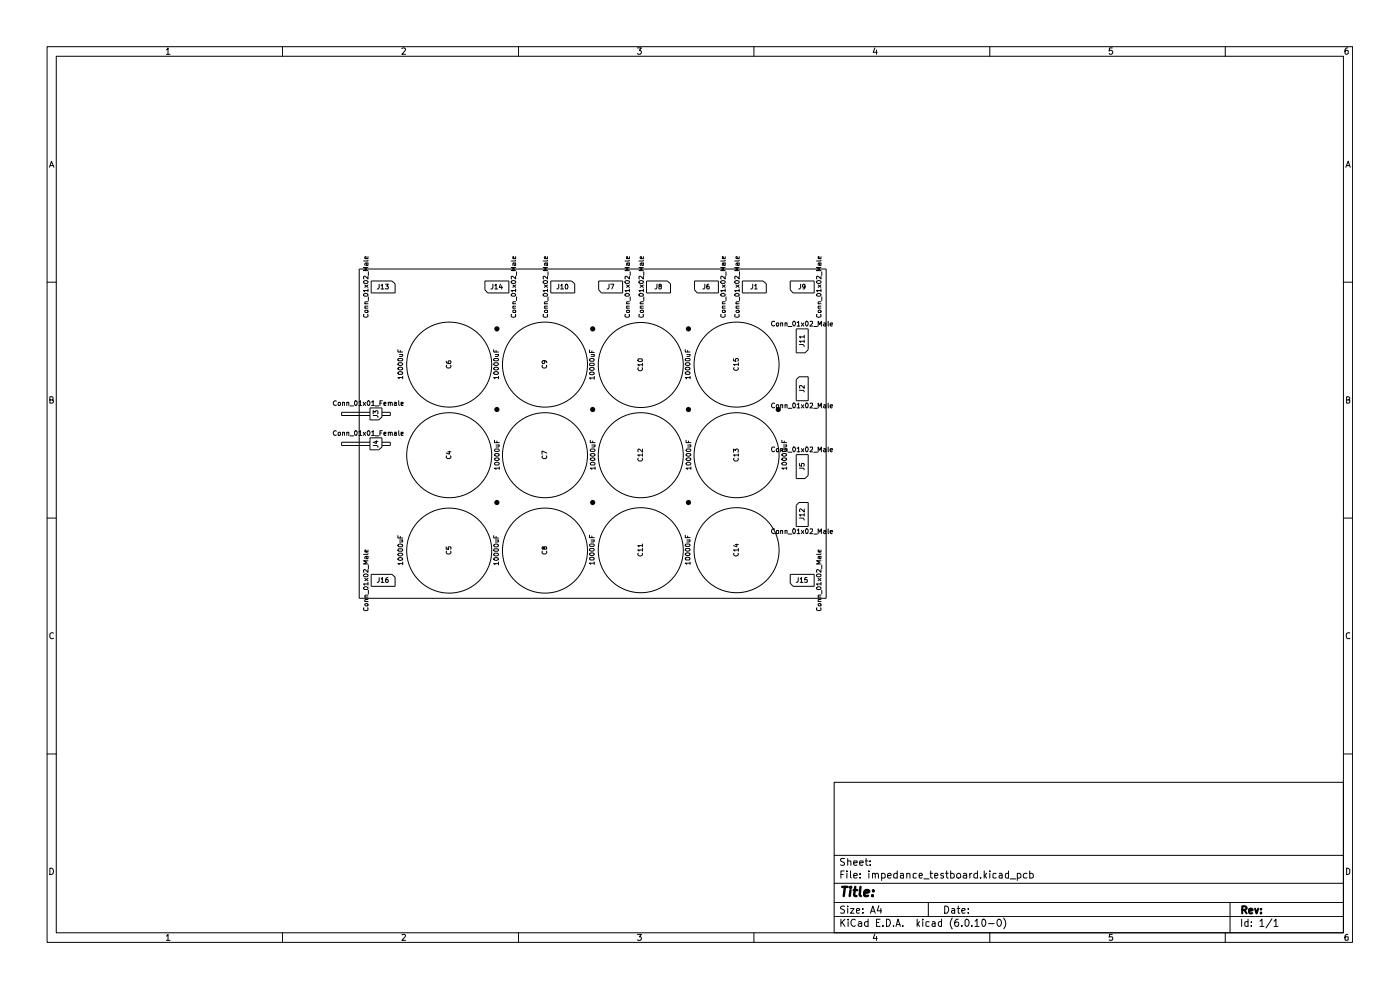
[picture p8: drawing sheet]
<svg xmlns="http://www.w3.org/2000/svg" width="297mm" height="210mm" viewBox="0 0 297 210" stroke-linecap="round" stroke-linejoin="round" font-family="sans-serif">
<g fill="none" stroke="#000" stroke-width=".21">
<path d="M10 9.9h276.9v190h-276.9zM11.9 11.9h273.1v186h-273.1zM35.3 10.6l.3-.4v1.3M35.3 11.5h.8M59.9 9.9v2M85.3 10.3l.1-.1h.4l.2 .2-.1 .4-.6 .7h.7M110 9.9v2M135.2 10.2h.9l-.5 .5 .5 .2v.4l-.3 .2h-.4l-.2-.2M159.9 9.9v2M185.6 10.2l-.4 .9h.9M185.9 10.6v.9M210 9.9v2"/>
<path d="M236 10.2h-.6l-.1 .6 .2-.1h.3l.2 .2v.4l-.2 .2h-.3l-.2-.2M259.9 9.9v2M285.9 10.2h-.4l-.2 .3v.8l.2 .2 .5-.2-.1-.5-.4-.1-.2 .2M10.5 35.5l.4-1.3 .5 1.3M10.7 35.1h.6M285.5 35.5l.5-1.3 .4 1.3M285.7 35.1h.6M10 59.9h1.9M76.2 57.1h99.1v69.8h-99.1zM77.1 59.7a.52 .52 0 0 1 .6-.2 .52 .52 0 0 1 .4 .4l-.2 .2h-.6zM77.6 55.8l.1 .5h.4v-.5h-.5l-.2 .2 .1 .3M78.1 58.6v.6l-.7-.6-.3 .1 .1 .5"/>
<path d="M78.1 56.7h-1l.7 .4-.7 .3h1M78.1 55.2l-.1 .2h-.9M78.1 54.4v.5h-.6l-.1-.4 .2-.1 .1 .5M78.1 57.7v.7M78.7 59.6h4.4l.7 .6v1.9h-5.1zM102.9 59.6h5v2.5h-4.4l-.6-.6zM108.5 59.7a.52 .52 0 0 1 .5-.2 .52 .52 0 0 1 .4 .4l-.2 .2h-.6zM109 55.8v.5h.4v-.5h-.5l-.1 .5M109.4 58.6v.6l-.7-.6-.2 .1v.5M109.4 56.7h-.9l.6 .4-.6 .3h.9M109.4 55.2l-.1 .2h-.8M109.4 54.4v.5h-.6v-.5h.2v.5"/>
<path d="M109.6 57.7v.7M115.2 59.7a.52 .52 0 0 1 .6-.2 .52 .52 0 0 1 .4 .4l-.2 .2h-.6zM115.7 55.8l.1 .5h.4v-.5h-.5l-.2 .2 .1 .3M116.2 58.6v.6l-.7-.6-.3 .1 .1 .5M116.2 56.7h-1l.7 .4-.7 .3h1M116.2 55.2l-.1 .2h-.9M116.2 54.4v.5h-.6l-.1-.4 .2-.1 .1 .5M116.2 57.7v.7M116.8 59.6h4.4l.7 .6v1.9h-5.1zM127 59.6h5.1v2.5h-4.5l-.6-.6zM132.6 59.7a.52 .52 0 0 1 .5-.2 .52 .52 0 0 1 .4 .4l-.2 .2h-.5zM133.1 55.8l.1 .5h.3v-.5h-.5l-.1 .5"/>
<path d="M133.5 58.6v.6l-.7-.6-.2 .1 .1 .5M133.5 56.7h-.9l.7 .4-.7 .3h.9M133.5 55.2l-.1 .2h-.8M133.5 54.4v.5h-.6v-.5h.2l.1 .5M133.7 57.7v.7M135.6 59.6h.8l.1 .3-.2 .2h-.6l-.2-.2zM136.1 55.8v.5h.4v-.5h-.5l-.2 .2 .1 .3M136.5 58.6v.6l-.7-.6-.3 .1 .1 .5M136.5 56.7h-1l.7 .4-.7 .3h1M136.5 55.2l-.1 .2h-.9M136.5 54.4v.5h-.6l-.1-.4 .3-.1v.5M136.6 57.7v.7"/>
<path d="M137.2 59.6h4.4l.6 .6v1.9h-5zM147.3 59.6h5.1v2.5h-4.5l-.6-.6zM152.9 59.7a.52 .52 0 0 1 .6-.2 .52 .52 0 0 1 .3 .4l-.1 .2h-.6zM153.4 55.8l.1 .5h.3v-.5h-.5l-.1 .5M153.8 58.6v.6l-.6-.6-.3 .1 .1 .5M153.8 56.7h-.9l.7 .4-.7 .3h.9M153.8 55.2v.2h-.9M153.8 54.4v.5h-.6v-.5h.2l.1 .5M154 57.7v.7M156 59.6h.7l.1 .3-.2 .2h-.6l-.1-.2zM156.4 55.8l.1 .5h.3v-.5h-.5l-.2 .2 .1 .3M156.8 58.6v.6l-.7-.6-.2 .1 .1 .5"/>
<path d="M156.8 56.7h-.9l.6 .4-.6 .3h.9M156.8 55.2l-.1 .2h-.8M156.8 54.4v.5h-.6l-.1-.4 .3-.1 .1 .5M156.9 57.7v.7M157.5 59.6h4.4l.7 .6v1.9h-5.1zM167.6 59.6h5.1v2.5h-4.5l-.6-.6zM173.2 59.7a.52 .52 0 0 1 .6-.2 .52 .52 0 0 1 .4 .4l-.2 .2h-.6zM173.7 55.8l.1 .5h.4v-.5h-.6v.5M174.2 58.6v.6l-.7-.6-.3 .1 .1 .5M174.2 56.7h-1l.7 .4-.7 .3h1M174.2 55.2l-.1 .2h-.9M174.2 54.4v.5h-.6v-.5h.1l.1 .5"/>
<path d="M174.3 57.7v.7M285 59.9h1.9M77.1 62.4a.52 .52 0 0 1 .6-.2 .52 .52 0 0 1 .4 .5l-.2 .1h-.6zM77.2 66.7l-.1 .4 .5 .2 .5-.2-.1-.4M77.4 66l.5-.2 .2 .1v.3l-.5 .1zM77.4 65.4h.7M77.4 64.4h.7M77.4 60.4l.7 .6M78.1 64.9h-.6l-.1 .3 .2 .2M78.1 64h-.5l-.2 .2 .2 .2M78.1 61.6h-1l.3 .3M78.1 61.3v.6"/>
<path d="M78.1 60.4l-.7 .6M78.1 63v.8M80.4 60.3v.7l-.1 .3h-.3M80.9 60.6l.2-.3v1M80.9 61.3h.5M81.8 60.3h.6l-.4 .4h.3l.1 .2-.1 .4-.5-.1M84.4 76.2l.2-.2h.7l.1 .4-.1 .1h-.7zM84.4 74.2v.5h1M84.5 78.9a.58 .58 0 0 1 .9 .3l-.1 .2h-.7l-.2-.2zM84.5 78a.58 .58 0 0 1 .9 .2 .58 .58 0 0 1-1-.1zM84.5 77h.8l.1 .3a.58 .58 0 0 1-1-.1zM84.7 75.2h.7"/>
<path d="M84.9 74.3v.4M85.3 75.2l.1 .2-.1 .2h-.6M85.4 79.8v.5M94.7 76.6v.4l.8 .1 .2-.2-.1-.4-.5 .1v.4l.1 .1M94.7 77.5v.2l.2 .4h.5l.3-.4-.1-.2M104.6 60.3v.7l-.2 .3h-.3M104.7 76.2l.2-.2h.7l.1 .4-.1 .1h-.7zM104.7 74.2v.5h1M104.8 78.9a.58 .58 0 0 1 .9 .3l-.1 .2h-.7l-.2-.2zM104.8 78a.58 .58 0 0 1 .9 .2 .58 .58 0 0 1-1-.1zM104.8 77h.8l.1 .3a.58 .58 0 0 1-1-.1zM105 60.6l.2-.3v1"/>
<path d="M105 61.3h.6M105.1 75.2h.6M105.2 74.3v.4M105.7 75.2v.2l-.1 .2h-.5M105.7 79.8v.5M106.2 60.3l-.3 .7h.7M106.4 60.6v.7M108.5 62.4a.52 .52 0 0 1 .5-.2 .52 .52 0 0 1 .4 .5l-.2 .1h-.6zM108.5 66.7v.4l.4 .2 .5-.2-.1-.4M108.8 65.9h.6v.3l-.5 .1zM108.8 65.4h.6M108.8 64.4h.6"/>
<path d="M108.8 60.4l.6 .6M109.4 64.9h-.6l.1 .5M109.4 64h-.5v.4M109.4 61.6h-.9l.2 .3M109.4 61.3v.6M109.4 60.4l-.6 .6M109.6 63v.8M115.1 77.5l-.1 .2 .2 .4h.5l.3-.4-.1-.2M115.2 62.4a.52 .52 0 0 1 .6-.2 .52 .52 0 0 1 .4 .5l-.2 .1h-.6zM115.3 66.7l-.1 .4 .5 .2 .5-.2-.1-.4M115.4 76.5l.2 .1v.4l-.5 .1-.1-.2 .1-.4h.6l.3 .5M115.5 66l.5-.2 .2 .1v.3l-.5 .1z"/>
<path d="M115.5 65.4h.7M115.5 64.4h.7M115.5 60.4l.7 .6M116.2 64.9h-.6l-.1 .3 .2 .2M116.2 64h-.5l-.2 .2 .2 .2M116.2 61.6h-1l.3 .3M116.2 61.3v.6M116.2 60.4l-.7 .6M116.2 63v.8M118.5 60.3v.7l-.1 .3h-.3M119 60.6l.2-.3v1M119 61.3h.5"/>
<path d="M120 60.4l.1-.1a.53 .53 0 0 1 .4 .5 .53 .53 0 0 1-.4 .5l-.2-.3zM125.1 77.2l.1-.2h.7l.2 .4-.2 .2h-.7zM125.1 74.3v.5h1M125.1 79a.58 .58 0 0 1 1 .2 .58 .58 0 0 1-1 0zM125.1 78.1l.8-.1 .2 .3a.58 .58 0 0 1-1-.1zM125.1 76.1a.58 .58 0 0 1 1 .3l-.2 .2h-.7l-.1-.2zM125.4 75.2h.7M125.6 74.4v.4M126 75.2v.4h-.6M126.1 79.8v.6M129.2 60.3v.7l-.2 .3h-.2M129.5 60.3h.7l-.4 1"/>
<path d="M132.6 62.4a.52 .52 0 0 1 .5-.2 .52 .52 0 0 1 .4 .5l-.2 .1h-.5zM132.7 66.7l-.1 .4 .4 .2 .5-.2-.1-.4M132.9 65.9h.6v.3l-.5 .1zM132.9 65.4h.6M132.9 64.4h.6M132.9 60.4l.6 .6M133.5 64.9h-.6l.1 .5M133.5 64h-.5v.4M133.5 61.6h-.9l.2 .3M133.5 61.3v.6M133.5 60.4l-.6 .6M133.7 63v.8"/>
<path d="M135.4 78a.47 .47 0 0 0 .4 .7 .47 .47 0 0 0 .4-.7M135.4 76.2l.7-.1 .2 .3a.55 .55 0 0 1-.5 .3 .55 .55 0 0 1-.5-.3zM135.5 62.4a.52 .52 0 0 1 .6-.2 .52 .52 0 0 1 .4 .5l-.2 .1h-.6zM135.6 66.7l-.1 .4 .5 .2 .5-.2-.1-.4M135.8 66l.5-.2 .2 .1v.3l-.5 .1zM135.8 65.4h.7M135.8 64.4h.7M135.8 60.4l.7 .6M136.3 77.4h-1l.2 .2M136.3 77v.6M136.5 64.9h-.6l-.1 .3 .2 .2M136.5 64h-.5l-.2 .2 .2 .2"/>
<path d="M136.5 61.6h-1l.3 .3M136.5 61.3v.6M136.5 60.4l-.7 .6M136.6 63v.8M139.4 60.3v.7l-.2 .3h-.3M140 60.7l-.2-.1v-.2h.5v.2l-.5 .3 .1 .4 .4-.1v-.3l-.2-.2M145.4 76.2l.1-.2h.7l.2 .4-.2 .1h-.7zM145.4 74.2v.5h1M145.5 78.9a.58 .58 0 0 1 .9 .3l-.2 .2h-.7l-.1-.2zM145.5 78a.58 .58 0 0 1 .9 .2 .58 .58 0 0 1-1-.1zM145.5 77h.7l.2 .3a.58 .58 0 0 1-1-.1zM145.7 75.2h.7"/>
<path d="M145.9 74.3v.4M146.3 75.2l.1 .2-.2 .2h-.5M146.4 79.8v.5M149.5 60.3v.7l-.2 .3h-.2M150.4 60.3l-.5 .2v.7h.6l-.1-.5h-.4l-.1 .2M152.9 62.4a.52 .52 0 0 1 .6-.2 .52 .52 0 0 1 .3 .5l-.1 .1h-.6zM153 66.7l-.1 .4 .4 .2 .5-.2v-.4M153.2 65.9h.6v.3l-.5 .1zM153.2 65.4h.6M153.2 64.4h.6M153.2 60.4l.6 .6M153.8 64.9h-.6l.1 .5"/>
<path d="M153.8 64h-.5v.4M153.8 61.6h-.9l.3 .3M153.8 61.3v.6M153.8 60.4l-.6 .6M154 63v.8M155.6 76.1v.4l.5 .1-.1-.5 .5-.1 .1 .2-.1 .4M155.7 78a.45 .45 0 0 0 .4 .6 .45 .45 0 0 0 .4-.6M155.9 62.4a.52 .52 0 0 1 .5-.2 .52 .52 0 0 1 .4 .5l-.2 .1h-.6zM156 66.7l-.1 .4 .4 .2 .5-.2-.1-.4M156.1 66l.5-.2 .2 .1v.3l-.5 .1zM156.1 65.4h.7M156.1 64.4h.7"/>
<path d="M156.1 60.4l.7 .6M156.6 77.3h-1l.3 .3M156.6 77v.6M156.8 64.9h-.6l-.1 .3 .2 .2M156.8 64h-.5l-.2 .2 .2 .2M156.8 61.6h-.9l.2 .3M156.8 61.3v.6M156.8 60.4l-.7 .6M156.9 63v.8M159.7 60.3v.7l-.2 .3h-.2M160.1 60.6l.3-.3v1M160.1 61.3h.5"/>
<path d="M164.3 68.2h-.4a.5 .5 0 0 0-.2 .6 .5 .5 0 0 0 .6 .3v-.1M164.8 68.5l.4 .1v.4l-.2 .2-.3-.3zM165.6 68.6l.4-.1v.7M165.6 68.5v.7M166.5 68.6l.5-.1v.7M166.5 68.5v.7M167.2 69.3h.8M168.3 68.2a.52 .52 0 0 1 .5 .4 .52 .52 0 0 1-.4 .6l-.3-.5zM168.9 69.8h2.5v4.4l-.6 .6h-1.9zM169.1 68.4l.3-.2v1M169.1 69.2h.6M169.6 73.1h.7l.3 .4"/>
<path d="M169.8 60.3v.7l-.1 .3h-.3M170 68.5l.5 .7M170.5 68.5l-.5 .7M170.6 72.4h-1l.2 .2M170.6 71.5h-1l.2 .2M170.6 71.1v.6M170.6 72.1v.5M170.8 60.7l-.2 .3-.3-.1v-.5h.5v.6l-.2 .3h-.3M170.9 68.2h.1a.52 .52 0 0 1 .5 .4 .52 .52 0 0 1-.4 .6l-.2-.5zM171.9 68.2h.4l.1 .4-.6 .6h.6M172.6 69.3h.8M173.2 62.4a.52 .52 0 0 1 .6-.2 .52 .52 0 0 1 .4 .5l-.2 .1h-.6z"/>
<path d="M173.3 66.7l-.1 .4 .4 .2 .6-.2-.1-.4M173.6 65.9h.6v.3l-.6 .1zM173.6 69.2v-1l.3 .6 .3-.6v1M173.6 65.4h.6M173.6 64.4h.6M173.6 60.4l.6 .6M174.2 64.9h-.6v.5M174.2 64h-.6v.4M174.2 61.6h-1l.3 .3M174.2 61.3v.6M174.2 60.4l-.6 .6M174.3 63v.8"/>
<path d="M174.7 68.5l.5 .1v.6M175.2 68.7h-.4l-.1 .2 .1 .3 .4-.1M175.7 68.2l.1 1M176.1 68.8l.5-.1-.1-.2-.4 .1v.4l.2 .2 .2-.1M10.6 84.8h.5l.2-.1v-.4l-.2-.1h-.5v1.3l.7-.1v-.3v-.3h-.2M71.4 91.4a.47 .47 0 0 0-.7 .5 .47 .47 0 0 0 .7 .4M71.4 85.1a.47 .47 0 0 0-.7 .4 .47 .47 0 0 0 .7 .4M71.8 91.7l.4 .1v.5l-.3 .1-.2-.2zM71.8 85.3l.4 .1v.5l-.3 .1-.2-.2zM72.6 91.8l.5-.1v.7M72.6 85.4l.5-.1v.7M72.6 85.3v.7"/>
<path d="M72.6 91.7v.7M73.6 91.8l.4-.1v.7M73.6 85.4l.4-.1v.7M73.6 85.3v.7M73.6 91.7v.7M74.3 92.5h.7M74.3 86.1h.7M75.3 91.4h.1a.54 .54 0 0 1 .4 .5 .54 .54 0 0 1-.4 .5l-.2-.5zM75.3 85.1l.1-.1a.54 .54 0 0 1 .4 .5 .54 .54 0 0 1-.4 .5l-.2-.4zM76.1 91.6l.4-.2v1M76.1 85.3l.4-.3v1M76.1 92.4h.6"/>
<path d="M76.1 86h.6M77 91.7l.6 .7M77 85.3l.6 .7M77.6 91.7l-.6 .7M77.6 85.3l-.6 .7M78 91.4h.1a.54 .54 0 0 1 .4 .5 .54 .54 0 0 1-.4 .5l-.2-.5zM78 85.1l.1-.1a.54 .54 0 0 1 .4 .5 .54 .54 0 0 1-.4 .5l-.2-.4zM78.5 93.8h-6v.7h6M78.5 92.9h2.5v1.9l-.7 .6h-1.8zM78.5 86.5h2.5v2l-.7 .6h-1.8zM78.5 87.5h-6v.6h6M78.8 91.6l.4-.2v1"/>
<path d="M78.8 85.3l.4-.3v1M78.8 92.4h.6M78.8 86h.6M79.2 94.5h.7l.3 .2v.2M79.2 88.1h.7l.3 .2v.3M79.2 87.8v-.7l.4 .4 .2-.4h.2l.2 .2-.1 .5M79.5 93.6h.7M79.6 92.5h.7M79.6 86.1h.7M79.8 93.5v.6l-.6-.3M80.6 91.9h.3M80.6 85.5h.3"/>
<path d="M81 93.8h1.8v.7h-1.8M81 87.5h1.8v.6h-1.8M81.1 91.4h-.5v1M81.1 85h-.5v1M81.4 92l.5-.1v-.2h-.5v.6h.5M81.4 85.7l.5-.1v-.3h-.5v.6h.5M82.4 91.8l.3-.1 .1 .7M82.4 85.4l.3-.1 .1 .7M82.4 85.3v.7M82.4 91.7v.7M82.8 91.9v-.2h.3l.1 .7M82.8 85.5v-.2h.3l.1 .7"/>
<path d="M83.6 91.7h.5v.7M83.6 85.3h.5v.7M84.1 91.9l-.5 .1 .1 .4 .4-.1M84.1 85.6l-.5 .1 .1 .3 .4-.1M84.6 91.4v.8l.1 .2M84.6 85v.8l.1 .2M85.1 92l.4-.1v-.2h-.4v.6h.4M85.1 85.7l.4-.1v-.3h-.4v.6h.4M85.4 80.1h-1l.3 .2M94.7 96.7v.3l.2 .3h.5l.3-.3-.1-.3M95 95.8h.7M95.3 95.7v.6l-.6-.2"/>
<path d="M104.9 93.4v.5h1M105 97.2a.58 .58 0 0 1 .9 .2 .58 .58 0 0 1-1 0zM105 96.3a.58 .58 0 0 1 .9 .2 .58 .58 0 0 1-1-.1zM105 95.3l.7-.1 .2 .4-.2 .2h-.6l-.2-.2zM105.1 98.1a.58 .58 0 0 1 .8 .3l-.2 .2h-.6l-.2-.2zM105.2 94.4h.7M105.4 93.6v.3M105.7 80.1h-1l.3 .2M105.8 94.4l.1 .3-.2 .1h-.5M105.9 99.3h-1l.3 .3M105.9 99.1v.5M115.1 96.7l-.1 .3 .2 .3h.5l.3-.3-.1-.3"/>
<path d="M116 96.1l-1-.4v.6M125.2 93.4v.5h1M125.3 97.2a.58 .58 0 0 1 .9 .2 .58 .58 0 0 1-1 0zM125.3 96.3a.58 .58 0 0 1 .9 .2 .58 .58 0 0 1-1-.1zM125.3 95.3l.8-.1 .1 .4-.1 .2h-.7l-.2-.2zM125.4 98.1a.58 .58 0 0 1 .8 .3l-.1 .2h-.7l-.2-.2zM125.6 94.4h.6M125.7 93.6v.3M126.1 80.2h-1l.2 .2M126.2 94.4v.3l-.1 .1h-.5M126.2 99.3h-1l.4 .3M126.2 99.1v.5"/>
<path d="M135.4 97.2l-.1 .2 .2 .4h.6l.2-.4-.1-.2M136.3 96.5h-1l.2 .3M136.3 95.2v.7l-.8-.7-.2 .3 .1 .3M136.3 96.3v.5M145.5 93.4v.5h1.1M145.6 97.2a.58 .58 0 0 1 1 .2 .58 .58 0 0 1-1.1 0zM145.6 96.3a.58 .58 0 0 1 1 .2 .58 .58 0 0 1-1.1-.1zM145.6 95.3l.8-.1 .2 .4-.2 .2h-.7l-.2-.2zM145.7 98.1a.58 .58 0 0 1 .9 .3l-.2 .2h-.7l-.2-.2zM145.9 94.4h.7M146 93.6v.3M146.4 80.1h-1l.2 .2"/>
<path d="M146.5 94.4l.1 .3-.2 .1h-.5M146.6 99.3h-1.1l.4 .3M146.6 99.1v.5M155.6 95.9v-.7l.4 .4v-.3l.5-.1 .1 .3-.1 .4M155.7 97.2l-.1 .2 .3 .4h.5l.2-.4-.1-.2M156.6 96.5h-1l.3 .3M156.6 96.3v.5M164.3 94.9l-.4-.1a.5 .5 0 0 0-.2 .6 .5 .5 0 0 0 .6 .4v-.1M164.3 85.6a.5 .5 0 0 0-.5 .2 .5 .5 0 0 0-.1 .6l.3 .1 .3-.1M164.8 95.2h.4v.5l-.2 .1-.3-.2zM164.8 85.8l.4 .1v.5h-.4zM165.6 95.2h.4v.6"/>
<path d="M165.6 85.9l.4-.1v.7M165.6 85.8v.7M165.6 95.2v.6M165.9 93.4v.5h1M165.9 97.2a.58 .58 0 0 1 1 .2 .58 .58 0 0 1-1 0zM165.9 96.3a.58 .58 0 0 1 1 .2 .58 .58 0 0 1-1-.1zM165.9 95.3l.8-.1 .2 .4-.2 .2h-.7l-.1-.2zM166 98.1a.58 .58 0 0 1 .9 .3l-.2 .2h-.7l-.1-.2zM166.2 94.4h.7M166.4 93.6v.3M166.5 95.2h.5v.6M166.5 85.9l.5-.1v.7"/>
<path d="M166.5 85.8v.7M166.5 95.2v.6M166.8 94.4l.1 .3-.2 .1h-.5M166.9 99.3h-1l.3 .3M166.9 99.1v.5M167.2 95.9h.8M167.2 86.6h.8M168.2 85.6l.1-.1a.52 .52 0 0 1 .5 .5 .52 .52 0 0 1-.4 .5l-.3-.4zM168.3 94.8a.52 .52 0 0 1 .5 .5 .52 .52 0 0 1-.4 .5l-.3-.4zM168.9 96.4h2.5v4.4l-.6 .7h-1.9zM168.9 80.5l.6-.6h1.9v5.1h-2.5zM169.1 95.1l.3-.3v1"/>
<path d="M169.1 85.8l.3-.3v1M169.1 86.5h.6M169.1 95.8h.6M169.6 99.3h.8l.2 .4M169.6 98.3v.5l.5 .1-.1-.5 .5-.1v.6M169.6 82.8h.8l.2 .3M170 95.2l.5 .6M170 85.8l.5 .7M170.5 95.2l-.5 .6M170.5 85.8l-.5 .7M170.6 81.8v.6l-.6-.6h-.3v.6M170.9 94.9l.1-.1a.52 .52 0 0 1 .5 .5 .52 .52 0 0 1-.4 .5l-.2-.4z"/>
<path d="M171 85.5a.52 .52 0 0 1 .5 .5 .52 .52 0 0 1-.4 .5 .7 .7 0 0 1-.1-1zM171.9 94.9l.4-.1 .1 .4-.6 .6h.6M171.9 85.6l.4-.1 .1 .4-.6 .6h.6M172.6 95.9h.8M172.6 86.6h.8M173.6 95.8v-1l.3 .7 .3-.7v1M173.6 86.5v-1l.3 .7 .3-.7v1M174.7 95.2h.5v.6M174.7 85.8l.5 .1v.6M175.2 95.4h-.4l-.1 .2 .1 .2h.4M175.2 86.1h-.4l-.1 .2 .1 .2 .4-.1M175.7 94.8l.1 1"/>
<path d="M175.7 85.5l.1 1M176.1 95.5l.5-.1-.1-.2h-.4v.5l.2 .1h.2M176.1 86.2l.5-.1-.1-.3-.4 .1v.5l.2 .1 .2-.1M285.7 84.8h.4l.2-.2-.2-.4h-.4v1.3l.6-.2v-.4l-.2-.1M10 109.9h1.9M77.6 118l.1 .5h.4v-.5h-.5l-.2 .2 .1 .3M78.1 119h-1l.7 .3-.7 .3h1M78.1 117.4l-.1 .2h-.9M78.1 116.7v.4h-.6l-.1-.3 .2-.1 .1 .4M78.1 119.9v.7M84.4 116.6l.2-.2h.7l.1 .4-.1 .1h-.7zM84.4 113.6v.5h1"/>
<path d="M84.5 118.4a.58 .58 0 0 1 .9 .2 .58 .58 0 0 1-1-.1zM84.5 115.5a.58 .58 0 0 1 .9 .2l-.1 .3h-.7l-.2-.3zM84.6 117.3h.7l.1 .4a.58 .58 0 0 1-1-.1zM84.7 114.6h.7M84.9 113.8v.3M85.3 114.6v.4h-.6M85.4 119.5h-1l.3 .3M85.4 119.2v.6M94.7 116v.5h.5l-.1-.4 .5-.1v.5M94.7 116.9v.3l.2 .3h.5l.3-.3-.1-.3M104.7 116.6l.2-.2h.7l.1 .4-.1 .1h-.7zM104.7 113.6v.5h1"/>
<path d="M104.8 118.4a.58 .58 0 0 1 .9 .2 .58 .58 0 0 1-1-.1zM104.8 115.5a.58 .58 0 0 1 .9 .2l-.1 .3h-.7l-.2-.3zM104.9 117.3h.7l.1 .4a.58 .58 0 0 1-1-.1zM105.1 114.6h.6M105.2 113.8v.3M105.7 114.6v.4h-.6M105.7 119.5h-1l.3 .3M105.7 119.2v.6M115.1 116.9l-.1 .3 .2 .3h.5l.3-.3-.1-.3M115.4 116.2l.1-.2h.4l.1 .2-.1 .3h-.4l-.1-.4-.3-.1v.5h.2l.1-.2M125.1 115.6l.1-.2h.7l.2 .3-.2 .2h-.7zM125.1 113.5v.5h1"/>
<path d="M125.1 118.3a.58 .58 0 0 1 1 .2l-.2 .3h-.7l-.1-.3zM125.1 117.3a.58 .58 0 0 1 1 .3 .58 .58 0 0 1-1-.1zM125.1 116.4l.8-.1 .2 .4a.58 .58 0 0 1-1-.1zM125.4 114.6h.7M125.6 113.7v.3M126 114.6l.1 .2-.2 .2h-.5M126.1 119.5h-1l.2 .2M126.1 119.2v.5M135.4 117.3a.45 .45 0 0 0 .4 .6 .45 .45 0 0 0 .4-.6M136.3 116.7h-1l.2 .2M136.3 115.7h-1l.2 .3M136.3 115.4v.6"/>
<path d="M136.3 116.3v.6M145.4 115.6l.1-.2h.7l.2 .3-.2 .2h-.7zM145.4 113.5v.5h1M145.5 118.3a.58 .58 0 0 1 .9 .2l-.2 .3h-.7l-.1-.3zM145.5 117.3a.58 .58 0 0 1 .9 .3 .58 .58 0 0 1-1-.1zM145.5 116.4l.7-.1 .2 .4a.58 .58 0 0 1-1-.1zM145.7 114.6h.7M145.9 113.7v.3M146.3 114.6l.1 .2-.2 .2h-.5M146.4 119.5h-1l.2 .2M146.4 119.2v.5M155.7 117.3a.45 .45 0 0 0 .4 .6 .45 .45 0 0 0 .4-.6"/>
<path d="M156 115.5h.6M156.3 115.4v.6l-.7-.3M156.6 116.7h-1l.3 .2M156.6 116.3v.6M164.3 112.3a.5 .5 0 0 0-.5 .1 .5 .5 0 0 0-.1 .6l.3 .2 .3-.1M164.8 112.5l.4 .1v.5h-.4zM165.6 112.6l.4-.1v.7M165.6 112.5v.7M166.5 112.6l.5-.1v.7M166.5 112.5v.7M167.2 113.3h.8M168.2 112.3l.1-.1a.52 .52 0 0 1 .5 .5 .52 .52 0 0 1-.4 .5l-.3-.4z"/>
<path d="M169.1 112.4l.3-.2v1M169.1 113.2h.6M169.5 106.6h1.9v5.1h-2.5v-4.5zM169.6 109.9h.7l.3 .4M170 112.5l.5 .7M170.5 112.5l-.5 .7M170.6 109.2h-1l.2 .3M170.6 107.9v.7l-.8-.7-.2 .3 .1 .3M170.6 109v.5M170.9 112.3l.1-.1a.52 .52 0 0 1 .5 .5 .52 .52 0 0 1-.4 .5l-.2-.4zM171.9 112.3l.4-.1 .1 .4-.6 .6h.6M172.6 113.3h.8"/>
<path d="M173.6 113.2v-1l.3 .7 .3-.7v1M173.7 118l.1 .5h.4v-.5h-.6v.5M174.2 119h-1l.7 .3-.7 .3h1M174.2 117.4l-.1 .2h-.9M174.2 116.7v.4h-.6v-.4h.1l.1 .4M174.3 119.9v.7M174.7 112.5l.5 .1v.6M175.2 112.8h-.4l-.1 .1 .1 .3 .4-.1M175.7 112.2l.1 1M176.1 112.9l.5-.1-.1-.3-.4 .1v.4l.2 .2 .2-.1M285 109.9h1.9M11.3 134.3l-.3-.1-.4 .3v.7l.2 .3 .5-.1"/>
<path d="M77.1 124.6a.52 .52 0 0 1 .6-.2 .52 .52 0 0 1 .4 .5l-.2 .2h-.6zM77.1 121.9a.52 .52 0 0 1 .6-.2 .52 .52 0 0 1 .4 .5l-.2 .1h-.6zM77.2 128.9l-.1 .5 .5 .1 .5-.1-.1-.5M77.4 128.2l.5-.2 .2 .1v.3l-.5 .1zM77.4 127.6h.7M77.4 126.7h.7M77.4 122.7l.7 .5M78.1 127.2h-.6l-.1 .2 .2 .2M78.1 126.2h-.5l-.2 .2 .2 .3M78.1 123.9h-1l.3 .2M78.1 120.8v.6l-.7-.6-.3 .1 .1 .5M78.1 123.5v.6"/>
<path d="M78.1 122.7l-.7 .5M78.1 125.2v.8M78.7 121.8h4.4l.7 .6v2h-5.1zM80.4 122.5v.8l-.1 .2h-.3M80.9 122.8l.2-.3v1M80.9 123.5h.5M82.3 122.5l-.3 .1a.74 .74 0 0 0-.1 .9h.4l.1-.4-.1-.2h-.4l-.1 .2M167.6 121.8h5.1v2.6h-4.5l-.6-.7zM169.3 122.5v.8l-.1 .2h-.3M169.8 122.8l.2-.3v1M169.8 123.5h.5M171.2 122.5h-.4l-.1 .5 .5-.1v.6l-.5-.1"/>
<path d="M173.2 124.6a.52 .52 0 0 1 .6-.2 .52 .52 0 0 1 .4 .5l-.2 .2h-.6zM173.2 121.9a.52 .52 0 0 1 .6-.2 .52 .52 0 0 1 .4 .5l-.2 .1h-.6zM173.3 128.9l-.1 .5 .4 .1 .6-.1-.1-.5M173.6 128.1h.6v.3l-.6 .1zM173.6 127.6h.6M173.6 126.7h.6M173.6 122.7l.6 .5M174.2 127.2h-.6v.4M174.2 126.2h-.6v.5M174.2 123.9h-1l.3 .2M174.2 120.8v.6l-.7-.6-.3 .1 .1 .5M174.2 123.5v.6"/>
<path d="M174.2 122.7l-.6 .5M174.3 125.2v.8M286.3 134.3l-.2-.1a.72 .72 0 0 0-.5 .6 .72 .72 0 0 0 .2 .7l.5-.1M10 159.9h1.9M285 159.9h1.9M177 165.9h108v32h-108zM10.6 184.1a.68 .68 0 0 1 .7 .7 .68 .68 0 0 1-.7 .7zM35.3 198.5l.3-.3v1.3M35.3 199.5h.8M59.9 197.9v2M85.3 198.3l.5-.1 .2 .3-.7 1h.7M110 197.9v2"/>
<path d="M135.2 198.2h.9l-.5 .5 .4 .1v.6h-.8M159.9 197.9v2M177 194.4h108M177 191.4h108M177 187.4h108M177 181.4h108M178.4 195v1.5M178.4 185.5h.5M178.6 195.7l.6 .8M179.1 184.7h-.7v1.6M179.2 192.3a.6 .6 0 0 0-.9 .1l.2 .4a.53 .53 0 0 1 .6 .3 .53 .53 0 0 1-.2 .6l-.6-.1M179.2 182.1h-.7l-.2 .3 .2 .3 .6 .3v.5h-.8"/>
<path d="M179.2 195l-.8 .8M179.7 184.7v.2M179.7 185.2v1.1M179.8 192.2v.2M179.8 182.7l.6-.1 .1 1M179.8 182.1v1.5M179.8 192.7v1M179.9 195v.2M179.9 195.5v1M180.4 192.7h.8l-.8 1h.8M180.4 184.7v1.4l.2 .2M181.1 185.8l.8-.1-.1-.4-.4-.1-.3 .3 .1 .7h.6"/>
<path d="M181.1 183h.8l-.1-.4h-.6l-.1 .2 .1 .7h.6M181.4 195.2v-.1a.73 .73 0 0 0-.9 .4 .73 .73 0 0 0 .3 .9l.4 .1 .2-.2M181.7 193.2l.7-.2-.2-.3h-.3l-.2 .2v.6l.2 .2 .4-.1M182.1 195.6l.4-.1 .3 .2v.8M182.4 183h.7l-.1-.4h-.5l-.1 .2 .1 .7h.5M182.5 186.2v.1M182.5 185.3v.2M182.8 195.8l-.8 .3 .3 .4 .5-.1M183 193.5v.2M183 192.8v.1M183.6 182.6h.5M183.7 182.1v1.3l.4 .2"/>
<path d="M184.1 195.6l-.5-.1-.2 .2v.5l.2 .3 .5-.1M184.1 195v1.5M184.3 184.7v.2M184.3 185.2v1.1M184.6 183.5v.1M184.6 182.6v.2M184.7 193.7l.5-1.5 .5 1.5M184.8 193.3h.7M185.1 185.4l.1-.2 .4 .1 .1 1M185.1 185.2v1.1M185.6 198.1l-.4 .9h.9M185.7 185.5a.35 .35 0 0 1 .3-.3 .35 .35 0 0 1 .3 .3v.8"/>
<path d="M185.9 198.6v.9M185.9 195.7h.5M186.4 192.1l-.3 1.1h.9M186.7 195h-.8v1.5h.8M186.9 192.7v1M187 185.3l.4-.1 .4 .4-.1 .6h-.7M187 185.2v1.6M187.3 196.3v.2M188 195a.77 .77 0 0 1 .9 .7 .77 .77 0 0 1-.9 .8zM188.3 185.8l.8-.1-.1-.4-.4-.1-.3 .3v.6l.3 .2 .4-.1M189.6 196.3v.2M190.1 196.5l.4-1.5 .5 1.5"/>
<path d="M190.2 196.1h.7M190.3 185.3l-.4-.1-.3 .4 .1 .6h.6M190.3 184.7v1.6M191 185.3h.6l.1 1M191.5 196.3v.2M191.7 185.7l-.7 .1v.4h.7M192.4 185.4v-.1a.36 .36 0 0 1 .6 .2v.8M192.4 185.2v1.1M194.4 185.3l-.4-.1-.3 .2v.8h.7M194.6 195v1.5M194.6 195.9l.5 .6M195 185.8l.7-.1-.2-.5-.4 .1-.1 .8 .2 .2 .4-.1"/>
<path d="M195.1 195.5l-.5 .6M195.7 195v.2M195.7 195.5v1M196 186.4h1.1M196.9 191.4v3M197.1 195.6l-.4-.1-.3 .2v.6l.3 .2 .4-.1M197.3 185.2h.6M197.4 184.7v1.4l.5 .2M197.8 195.6l.4-.1 .2 .2v.8M198.3 185.8l.7-.1-.1-.4h-.6v.9h.6M198.4 195.8l-.7 .3 .2 .4 .5-.1M199.7 195.6l-.4-.1-.3 .2 .1 .6 .2 .2 .4-.1"/>
<path d="M199.7 195v1.5M200.1 185.3l-.4-.1-.1 .3 .1 .3h.4v.4h-.5M200.4 192.2a.77 .77 0 0 1 .9 .8 .77 .77 0 0 1-.9 .7zM200.6 185.2h.6M200.8 184.7v1.4l.4 .2M201.7 185.3l.4-.1 .3 .4v.6h-.7M201.7 184.7v1.6M201.9 192.8l.5-.1 .1 .2v.8M202 194.7a1.74 1.74 0 0 0 0 2.3M202.5 193l-.7 .3 .2 .4 .5-.1M203 185.4l.3-.2 .4 .2v.8h-.7zM203 192.7h.6"/>
<path d="M203.3 192.2v1.4l.3 .1M203.3 195h-.4a1.04 1.04 0 0 0-.2 1.4h.6l.1-.6-.3-.2-.5 .1-.1 .1M204 193.2l.7-.2v-.2l-.5-.1-.2 .2 .1 .7h.6M204 196.3v.2M204.4 185.3h.6l.1 1M204.7 195.2l.4-.2a.82 .82 0 0 1 .5 .7 .82 .82 0 0 1-.5 .8l-.4-.3zM205.1 185.7h-.5l-.3 .2 .3 .4 .5-.1M205.4 193.5v.2M205.4 192.8v.1M205.7 185.2v1.1M206.2 196.3v.2M206.2 185.2l-.5 .4"/>
<path d="M206.8 195.4l.5-.4v1.5M206.8 196.5h.9M207.3 185.3l-.4-.1-.3 .4 .1 .6h.6M207.3 184.7v1.6M208 186.2v.1M208.4 195.2l.2-.2a.82 .82 0 0 1 .5 .7 .82 .82 0 0 1-.5 .8l-.2-.2-.1-.4zM208.8 184.7v1.6M208.9 185.7l.4 .6M209.3 185.2l-.5 .6M209.7 195.9h1.2M210 184.7v.2M210 185.2v1.1"/>
<path d="M210 197.9v2M211.3 185.3l-.4-.1-.3 .2v.8h.7M211.6 195.2l.3-.2a.82 .82 0 0 1 .5 .7 .82 .82 0 0 1-.5 .8l-.2-.2-.2-.4zM212 185.3h.5l.1 1M212.6 185.7h-.5l-.2 .2 .2 .4 .5-.1M212.9 194.7a1.84 1.84 0 0 1 0 2.3M214 185.3l-.5-.1-.2 .4 .1 .6h.6M214 184.7v1.6M214.3 186.4h1.2M215.8 185.3l.4-.1 .4 .4-.1 .6h-.7M215.8 185.2v1.6M217.8 185.3l-.4-.1-.3 .4 .1 .6h.6"/>
<path d="M218.4 185.3l.5-.1 .3 .4-.1 .6h-.7M218.4 184.7v1.6M236 198.2h-.6l-.1 .6 .6-.1 .1 .3v.4h-.7M259.9 197.9v2M260.9 191.4v6.5M263.4 195v1.5M264.8 195.6l-.5-.1-.2 .2v.6l.2 .2 .5-.1M264.8 195v1.5M265.4 196.3v.2M265.4 195.6v.1M267.3 195.4l.4-.4v1.5M267.3 196.5h.8"/>
<path d="M269.8 194.9l-1.2 1.9M270.3 195.4l.4-.4v1.5M270.3 196.5h.8M285.7 184.1h.2l.4 .4v.7l-.4 .3h-.2zM285.9 198.2l-.4 .1-.2 .2v.9h.7l-.1-.7h-.5l-.1 .3"/>
<circle cx="95.3" cy="77.3" r="9"/>
<circle cx="115.6" cy="77.3" r="9"/>
<circle cx="135.9" cy="77.4" r="9"/>
<circle cx="156.2" cy="77.3" r="9"/>
<circle cx="95.3" cy="96.6" r="9"/>
<circle cx="115.6" cy="96.6" r="9"/>
<circle cx="135.9" cy="96.6" r="9"/>
<circle cx="156.2" cy="96.6" r="9"/>
<circle cx="95.3" cy="116.8" r="9"/>
<circle cx="115.6" cy="116.8" r="9"/>
<circle cx="135.9" cy="116.7" r="9"/>
<circle cx="156.2" cy="116.7" r="9"/>
</g>
<path d="M263.5 193l.8-.1 .2-.4-.4-.3h-.6v1.6M263.9 193l.6 .8M265 193.2l.7-.1-.1-.3-.4-.1-.2 .2v.8h.6M266.2 192.7l.4 1.1 .3-1.1M267.5 193.6v.2M267.5 192.8v.1" fill="none" stroke="#000" stroke-width=".42"/>
<path d="M178.6 188.1h1.2M179.2 188.1l-.2 2M180.4 188.8l-.1 1.3M180.5 188.1l-.2 .1h.3l-.1-.1-.1 .2M181.1 188.8h.8M181.4 188.1l-.2 1.7 .1 .2 .4 .1M182.5 188.1l-.1 1.7 .2 .3M183.4 189.5l.9-.3v-.3l-.6-.1-.3 .3v.9h.7M185.1 189.9v.2M185.2 188.9v.2" fill="none" stroke="#000" stroke-width=".51"/>
<g fill="#000">
<circle cx="105.4" cy="69.8" r=".55"/>
<circle cx="125.7" cy="69.8" r=".55"/>
<circle cx="146" cy="69.8" r=".55"/>
<circle cx="105.4" cy="86.9" r=".55"/>
<circle cx="125.7" cy="86.9" r=".55"/>
<circle cx="146" cy="86.9" r=".55"/>
<circle cx="165.1" cy="86.9" r=".55"/>
<circle cx="105.4" cy="106.6" r=".55"/>
<circle cx="125.7" cy="106.6" r=".55"/>
<circle cx="146" cy="106.6" r=".55"/>
</g>
</svg>
